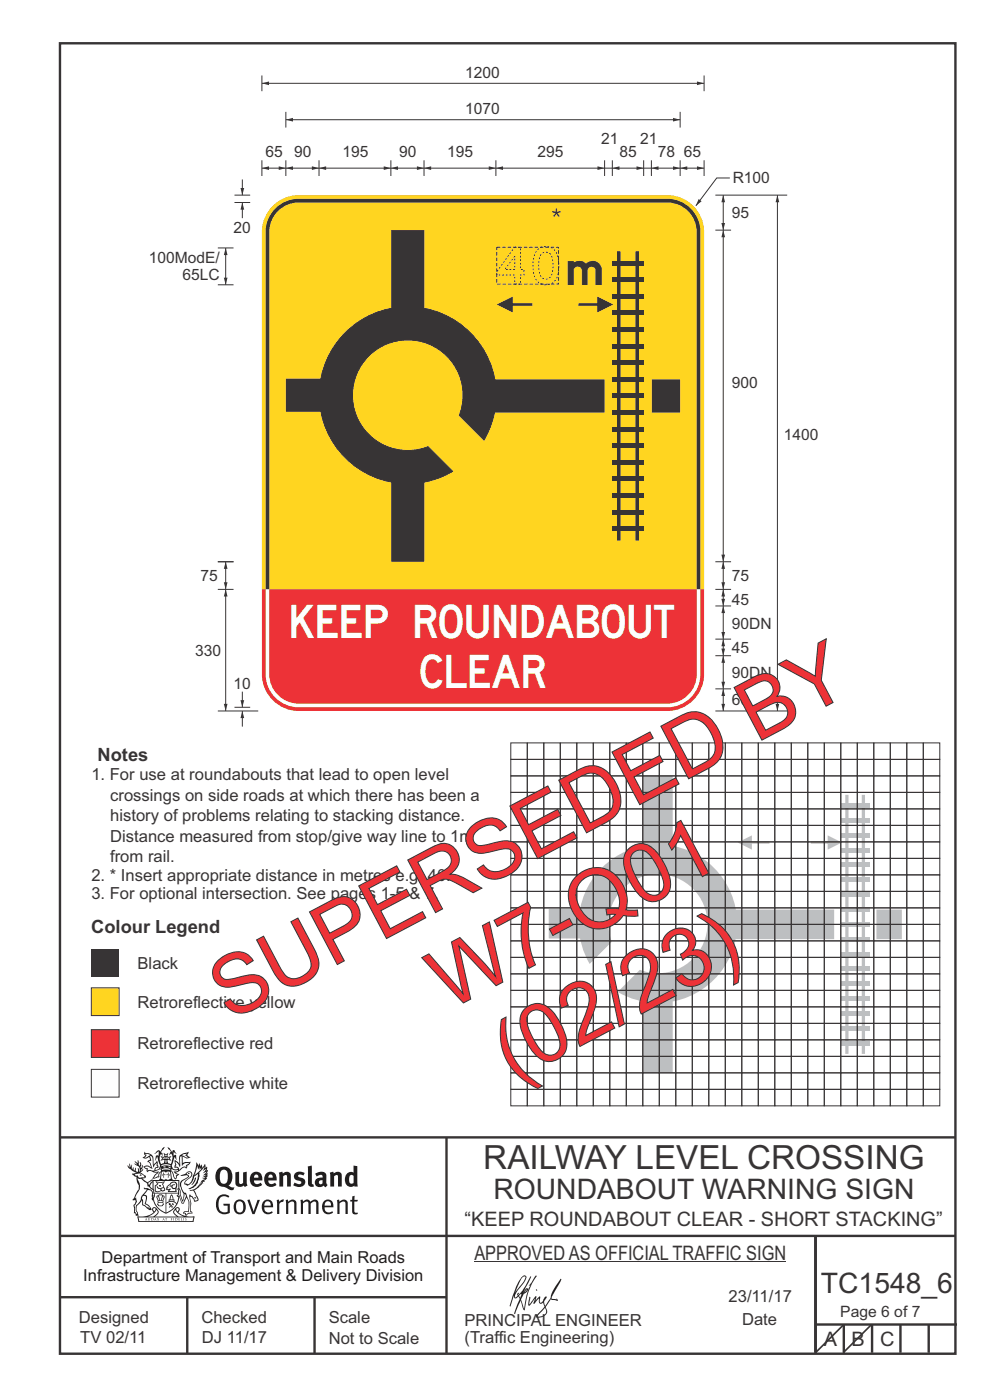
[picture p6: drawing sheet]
<svg xmlns="http://www.w3.org/2000/svg" width="210mm" height="297mm" viewBox="0 0 210 297" stroke-linecap="round" stroke-linejoin="round" font-family="sans-serif">
<defs><g id="words">
<g font-size="17.6" fill="#ed3237">
<text x="95.2" y="214.4" transform="rotate(-28 95.2 214.4)">W7-Q01</text>
<text x="48.7" y="216.7" transform="rotate(-28 48.7 216.7)">SUPERSEDED BY</text>
<text x="108.7" y="229.6" transform="rotate(-28 108.7 229.6)">(02/23)</text>
</g>
<text font-size="7.8" fill="#373435" x="105.4" y="60.3">40</text>
<text font-size="7.1" fill="#373435" x="102.5" y="248.1">RAILWAY LEVEL CROSSING</text>
<g font-size="7" fill="#fefefe">
<text x="61.8" y="135.5">KEEP ROUNDABOUT</text>
<text x="89.2" y="146">CLEAR</text>
</g>
<g font-size="6" fill="#373435">
<text x="104.7" y="254.3">ROUNDABOUT WARNING SIGN</text>
<text x="174.1" y="274.2">TC1548_6</text>
</g>
<text font-size="5.1" fill="#373435" x="120.5" y="60.4">m</text>
<text font-size="4.9" fill="#373435" x="116.8" y="47.8">*</text>
<g font-size="4.2" fill="#373435">
<text x="98.5" y="260">“KEEP ROUNDABOUT CLEAR - SHORT STACKING”</text>
<text x="100.6" y="267.2">APPROVED AS OFFICIAL TRAFFIC SIGN</text>
<text x="174.7" y="285.6">A</text>
<text x="180.6" y="285.6">B</text>
<text x="186.7" y="285.6">C</text>
</g>
<g font-size="3.9" fill="#373435">
<text x="20.7" y="161.5">Notes</text>
<text x="19.4" y="197.8">Colour Legend</text>
</g>
<g font-size="3.5" fill="#373435">
<text x="19.4" y="165.5">1. For use at roundabouts that lead to open level</text>
<text x="23.4" y="169.9">crossings on side roads at which there has been a</text>
<text x="23.4" y="174.2">history of problems relating to stacking distance.</text>
<text x="23.4" y="178.5">Distance measured from stop/give way line to 1m</text>
<text x="23.4" y="182.9">from rail.</text>
<text x="19.4" y="186.8">2. * Insert appropriate distance in metres e.g. 40.</text>
<text x="19.4" y="190.7">3. For optional intersection. See pages 1-5 &amp; 7.</text>
<text x="29.2" y="205.6">Black</text>
<text x="29.2" y="213.7">Retroreflective yellow</text>
<text x="29.2" y="222.6">Retroreflective red</text>
<text x="29.2" y="231">Retroreflective white</text>
<text x="16.7" y="280.6">Designed</text>
<text x="42.7" y="280.6">Checked</text>
<text x="69.7" y="280.6">Scale</text>
<text x="98.5" y="281.3">PRINCIPAL ENGINEER</text>
<text x="154.5" y="276.1">23/11/17</text>
<text x="157.4" y="281.2">Date</text>
<text x="17" y="284.8">TV 02/11</text>
<text x="42.8" y="284.8">DJ 11/17</text>
<text x="69.7" y="285.2">Not to Scale</text>
<text x="98.5" y="284.8">(Traffic Engineering)</text>
</g>
<g font-size="3.5" fill="#201e1e">
<text x="21.6" y="267.9">Department of Transport and Main Roads</text>
<text x="17.7" y="271.8">Infrastructure Management &amp; Delivery Division</text>
</g>
<g font-size="3.3" fill="#373435">
<text x="98.7" y="16.5">1200</text>
<text x="98.7" y="24.2">1070</text>
<text x="56.3" y="33.3">65</text>
<text x="62.4" y="33.3">90</text>
<text x="72.7" y="33.3">195</text>
<text x="84.7" y="33.3">90</text>
<text x="94.8" y="33.3">195</text>
<text x="114" y="33.3">295</text>
<text x="127.5" y="30.6">21</text>
<text x="131.4" y="33.3">85</text>
<text x="135.8" y="30.6">21</text>
<text x="139.5" y="33.3">78</text>
<text x="145" y="33.3">65</text>
<text x="155.4" y="38.8">R100</text>
<text x="155.2" y="46.3">95</text>
<text x="49.6" y="49.5">20</text>
<text x="31.5" y="55.7">100ModE/</text>
<text x="38.7" y="59.4">65LC</text>
<text x="155.2" y="82.4">900</text>
<text x="166.2" y="93.4">1400</text>
<text x="42.5" y="123.3">75</text>
<text x="155.2" y="123.3">75</text>
<text x="155.2" y="128.3">45</text>
<text x="155.2" y="133.4">90DN</text>
<text x="41.4" y="139.1">330</text>
<text x="155.2" y="138.5">45</text>
<text x="155.2" y="143.8">90DN</text>
<text x="49.6" y="146.3">10</text>
<text x="155.2" y="149.7">60</text>
<text x="178.2" y="279.4">Page 6 of 7</text>
</g>
</g></defs>
<g fill="none" stroke="#373435" stroke-width=".51">
<path d="M12.7 9.2h190v278h-190zM12.7 241.3h190M94.7 241.4v45.8M12.7 275.2h82M12.7 262.2h190.1M39.7 275.2v12M66.7 275.2v12M173 262.1v24.9M173 281h30M179 281v6M185 281v6M191 281v6"/>
<path d="M197 281v6"/>
</g>
<path d="M19.4 201.4h5.9v5.9h-5.9z" fill-rule="evenodd" fill="#373435"/>
<path d="M19.4 209.6h5.9v5.8h-5.9z" fill-rule="evenodd" fill="#ffd520" stroke="#373435" stroke-width=".21"/>
<path d="M19.4 218.4h5.9v5.9h-5.9z" fill-rule="evenodd" fill="#ed3237" stroke="#373435" stroke-width=".21"/>
<path d="M19.4 226.9h5.9v5.8h-5.9z" fill-rule="evenodd" fill="#fefefe" stroke="#373435" stroke-width=".21"/>
<path d="M179 281l-6 6" fill="none" stroke="#373435" stroke-width=".35"/>
<path d="M47.9 52.6v7.8M46.2 60.4h3.3" fill="none" stroke="#373435" stroke-width=".21"/>
<g fill="#373435">
<path d="M47.9 52.6l.4 1.5h-.8z"/>
<path d="M47.5 58.9h.8l-.4 1.5z"/>
</g>
<path d="M55.6 17.7h93.8M149.4 16v3.3M46.2 52.6h3.3" fill="none" stroke="#373435" stroke-width=".21"/>
<g fill="#373435">
<path d="M55.6 17.7l1.5-.4v.8z"/>
<path d="M147.8 17.3l1.6 .4-1.6 .4z"/>
</g>
<path d="M55.6 16v3.3M138.2 35.7h6.1M144.3 34v3.3" fill="none" stroke="#373435" stroke-width=".21"/>
<g fill="#373435">
<path d="M138.2 35.7l1.5-.4v.8z"/>
<path d="M142.8 35.3l1.5 .4-1.5 .4z"/>
</g>
<path d="M129.9 35.7h8.3M136.5 34v3.3M138.2 34v3.3" fill="none" stroke="#373435" stroke-width=".21"/>
<g fill="#373435">
<path d="M129.9 35.7l1.5-.4v.8z"/>
<path d="M135 35.3l1.5 .4-1.5 .4z"/>
</g>
<path d="M105.2 35.7h24.7M128.2 34v3.3M129.9 34v3.3" fill="none" stroke="#373435" stroke-width=".21"/>
<g fill="#373435">
<path d="M105.2 35.7l1.5-.4v.8z"/>
<path d="M126.7 35.3l1.5 .4-1.5 .4z"/>
</g>
<path d="M89.9 35.7h15.3M105.2 34v3.3" fill="none" stroke="#373435" stroke-width=".21"/>
<g fill="#373435">
<path d="M89.9 35.7l1.6-.4v.8z"/>
<path d="M103.7 35.3l1.5 .4-1.5 .4z"/>
</g>
<path d="M60.6 34v3.3M67.7 34v3.3M82.9 34v3.3M82.9 35.7h7M89.9 34v3.3" fill="none" stroke="#373435" stroke-width=".21"/>
<g fill="#373435">
<path d="M82.9 35.7l1.5-.4v.8z"/>
<path d="M88.4 35.3l1.5 .4-1.5 .4z"/>
</g>
<path d="M67.7 35.7h15.2" fill="none" stroke="#373435" stroke-width=".21"/>
<g fill="#373435">
<path d="M81.4 35.3l1.5 .4-1.5 .4z"/>
<path d="M67.7 35.7l1.5-.4v.8z"/>
</g>
<path d="M60.6 25.4h83.7" fill="none" stroke="#373435" stroke-width=".21"/>
<g fill="#373435">
<path d="M142.8 25l1.5 .4-1.5 .4z"/>
<path d="M60.6 25.4l1.5-.4v.8z"/>
</g>
<path d="M60.6 35.7h7.1" fill="none" stroke="#373435" stroke-width=".21"/>
<g fill="#373435">
<path d="M60.6 35.7l1.5-.4v.8z"/>
<path d="M66.2 35.3l1.5 .4-1.5 .4z"/>
</g>
<path d="M144.3 35.7h5.1M149.4 34v3.3" fill="none" stroke="#373435" stroke-width=".21"/>
<g fill="#373435">
<path d="M147.8 35.3l1.6 .4-1.6 .4z"/>
<path d="M144.3 35.7l1.5-.4v.8z"/>
</g>
<path d="M57.8 43.7a7.8 7.8 0 0 1 5.5-2.3h78.3a7.8 7.8 0 0 1 7.8 7.8v75.8h-93.8v-75.8a7.8 7.8 0 0 1 2.2-5.5z" fill-rule="evenodd" fill="#ffd520"/>
<path d="M58.1 44.6a7 7 0 0 1 5.2-2.4h78.3a7 7 0 0 1 7 7v75.8h-92.3v-75.8a7 7 0 0 1 1.8-4.6z" fill-rule="evenodd" fill="#373435"/>
<path d="M58.9 44.8a6.2 6.2 0 0 1 4.4-1.8h78.3a6.2 6.2 0 0 1 6.2 6.2v75.8h-90.7v-75.8a6.2 6.2 0 0 1 1.8-4.4z" fill-rule="evenodd" fill="#ffd520"/>
<path d="M55.6 125h93.8v18a7.8 7.8 0 0 1-7.8 7.8h-78.3a7.8 7.8 0 0 1-7.7-7.8z" fill-rule="evenodd" fill="#ed3237"/>
<path d="M56.3 125h92.3v18a7 7 0 0 1-7 7h-78.3a7 7 0 0 1-7-7z" fill-rule="evenodd" fill="#fefefe"/>
<path d="M57.1 125h90.7v18a6.2 6.2 0 0 1-6.2 6.3h-78.3a6.2 6.2 0 0 1-6.2-6.3z" fill-rule="evenodd" fill="#ed3237"/>
<path d="M154.8 37.8h-2.8l-4.4 5.9" fill="none" stroke="#373435" stroke-width=".21"/>
<path d="M148.2 42.2l.6 .5-1.2 1z" fill="#373435"/>
<path d="M153.4 146.1v4.7" fill="none" stroke="#373435" stroke-width=".21"/>
<g fill="#373435">
<path d="M153.4 146.1l.4 1.5h-.8z"/>
<path d="M153 149.3h.8l-.4 1.5z"/>
</g>
<path d="M151.7 135.6h3.4M153.4 128.6v7M151.7 150.8h15.3" fill="none" stroke="#373435" stroke-width=".21"/>
<g fill="#373435">
<path d="M153.4 128.6l.4 1.5h-.8z"/>
<path d="M153 134.1h.8l-.4 1.5z"/>
</g>
<path d="M151.7 128.6h3.4M153.4 125v3.6" fill="none" stroke="#373435" stroke-width=".21"/>
<g fill="#373435">
<path d="M153.4 125l.4 1.5h-.8z"/>
<path d="M153 127h.8l-.4 1.6z"/>
</g>
<path d="M153.4 119.2v5.8M151.7 125h3.4" fill="none" stroke="#373435" stroke-width=".21"/>
<g fill="#373435">
<path d="M153.4 119.2l.4 1.5h-.8z"/>
<path d="M153 123.5h.8l-.4 1.5z"/>
</g>
<path d="M153.4 48.8v70.4M151.7 119.2h3.4" fill="none" stroke="#373435" stroke-width=".21"/>
<g fill="#373435">
<path d="M153.4 48.8l.4 1.5h-.8z"/>
<path d="M153 117.7h.8l-.4 1.5z"/>
</g>
<path d="M151.7 48.8h3.4M153.4 41.4v7.4" fill="none" stroke="#373435" stroke-width=".21"/>
<g fill="#373435">
<path d="M153.4 41.4l.4 1.5h-.8z"/>
<path d="M153 47.3h.8l-.4 1.5z"/>
</g>
<path d="M151.7 41.4h15.3M164.9 41.4v109.4" fill="none" stroke="#373435" stroke-width=".21"/>
<g fill="#373435">
<path d="M164.9 41.4l.4 1.5h-.8z"/>
<path d="M164.5 149.3h.8l-.4 1.5z"/>
<path d="M138.3 80.5h6v7h-6zM100.5 80.5v7h27.7v-7z" fill-rule="evenodd"/>
<path d="M60.6 80.3h8.6v7h-8.6z" fill-rule="evenodd"/>
<path d="M83 48.8h7v19.6h-7z" fill-rule="evenodd"/>
<path d="M83 100.5h7v18.7h-7z" fill-rule="evenodd"/>
</g>
<g fill="#373435">
<path d="M126.7 62.9l3.4 1.7-3.4 1.7zM122.7 64.3h4.2v.6h-4.2z"/>
<path d="M105.4 64.6l3.4-1.7v3.4zM108.6 64.3h4.3v.6h-4.3z"/>
</g>
<path d="M73.2 70.6a18.8 18.8 0 0 1 24.8-1.6 18.8 18.8 0 0 1 4.7 24.4l-5.3-5.3a11.7 11.7 0 0 0-9.4-15.9 11.7 11.7 0 0 0-13.1 13.1 11.7 11.7 0 0 0 15.9 9.5l5.2 5.2a18.8 18.8 0 0 1-24.3-4.7 18.8 18.8 0 0 1 1.5-24.7z" fill-rule="evenodd" fill="#373435" stroke="#373435" stroke-width=".21"/>
<path d="M105.4 52.5h13.1v7.8h-13.1z" fill="none" stroke="#373435" stroke-width=".21" stroke-dasharray=".8 .4" stroke-linecap="butt"/>
<g fill="#373435">
<path d="M134.8 53.3v61.4h.8v-61.4zM130.9 53.3v61.4h.7v-61.4z" fill-rule="evenodd"/>
<path d="M129.9 97.6h6.6v1h-6.6z" fill-rule="evenodd"/>
<path d="M129.9 55.3h6.6v1h-6.6z" fill-rule="evenodd"/>
<path d="M129.9 58.9h6.6v.9h-6.6z" fill-rule="evenodd"/>
<path d="M129.9 62.4h6.6v1h-6.6z" fill-rule="evenodd"/>
<path d="M129.9 65.9h6.6v1h-6.6z" fill-rule="evenodd"/>
<path d="M129.9 69.4h6.6v1h-6.6z" fill-rule="evenodd"/>
<path d="M129.9 73h6.6v.9h-6.6z" fill-rule="evenodd"/>
<path d="M129.9 76.5h6.6v.9h-6.6z" fill-rule="evenodd"/>
<path d="M129.9 80h6.6v1h-6.6z" fill-rule="evenodd"/>
<path d="M129.9 83.5h6.6v1h-6.6z" fill-rule="evenodd"/>
<path d="M129.9 87h6.6v1h-6.6z" fill-rule="evenodd"/>
<path d="M129.9 90.6h6.6v.9h-6.6z" fill-rule="evenodd"/>
<path d="M129.9 94.1h6.6v.9h-6.6z" fill-rule="evenodd"/>
<path d="M129.9 101.1h6.6v1h-6.6z" fill-rule="evenodd"/>
<path d="M129.9 104.6h6.6v1h-6.6z" fill-rule="evenodd"/>
<path d="M129.9 108.2h6.6v.9h-6.6z" fill-rule="evenodd"/>
<path d="M129.9 111.7h6.6v.9h-6.6z" fill-rule="evenodd"/>
</g>
<path d="M153.4 139.1v7" fill="none" stroke="#373435" stroke-width=".21"/>
<g fill="#373435">
<path d="M153.4 139.1l.4 1.5h-.8z"/>
<path d="M153 144.6h.8l-.4 1.5z"/>
</g>
<path d="M151.7 139.1h3.4M153.4 135.6v3.5M151.7 146.1h3.4" fill="none" stroke="#373435" stroke-width=".21"/>
<g fill="#373435">
<path d="M153 137.6h.8l-.4 1.5z"/>
<path d="M153.4 135.6l.4 1.5h-.8z"/>
</g>
<path d="M55.6 34v3.3M55.6 35.7h5" fill="none" stroke="#373435" stroke-width=".21"/>
<g fill="#373435">
<path d="M59.1 35.3l1.5 .4-1.5 .4z"/>
<path d="M55.6 35.7l1.5-.4v.8z"/>
</g>
<path d="M60.6 23.7v3.4M144.3 23.7v3.4M47.9 125v25.8" fill="none" stroke="#373435" stroke-width=".21"/>
<g fill="#373435">
<path d="M47.9 125l.4 1.5h-.8z"/>
<path d="M47.5 149.3h.8l-.4 1.5z"/>
</g>
<path d="M46.2 150.8h8.6M51.4 150.8v3.3" fill="none" stroke="#373435" stroke-width=".21"/>
<path d="M51.4 150.8l.4 1.5h-.8z" fill="#373435"/>
<path d="M49.7 150h3.4M51.4 146.7v3.3" fill="none" stroke="#373435" stroke-width=".21"/>
<path d="M51 148.5h.8l-.4 1.5z" fill="#373435"/>
<path d="M51.4 43v3.3" fill="none" stroke="#373435" stroke-width=".21"/>
<path d="M51.4 43l.4 1.5h-.8z" fill="#373435"/>
<path d="M51.4 38.1v3.3M49.7 43h3.4" fill="none" stroke="#373435" stroke-width=".21"/>
<path d="M51 39.9h.8l-.4 1.5z" fill="#373435"/>
<path d="M49.7 41.4h3.4M46.2 119.2h3.3M47.9 119.2v5.8M46.2 125h3.3" fill="none" stroke="#373435" stroke-width=".21"/>
<g fill="#373435">
<path d="M47.5 123.5h.8l-.4 1.5z"/>
<path d="M47.9 119.2l.4 1.5h-.8z"/>
</g>
<path d="M46.2 119.2h3.3" fill="none" stroke="#373435" stroke-width=".21"/>
<g fill="#bdbfc1">
<path d="M185.9 193h5.4v6.2h-5.4zM152.1 193v6.2h24.8v-6.2z" fill-rule="evenodd"/>
<path d="M116.4 192.8h7.7v6.3h-7.7z" fill-rule="evenodd"/>
<path d="M136.4 164.6h6.3v17.5h-6.3z" fill-rule="evenodd"/>
<path d="M136.4 210.9h6.3v16.7h-6.3z" fill-rule="evenodd"/>
<path d="M127.2 184.6a16.8 16.8 0 0 1 22.8-1.8 16.8 16.8 0 0 1 3.4 22.7 16.8 16.8 0 0 1-22.4 4.9l4.7-4.7a10.5 10.5 0 0 0 14.3-8.4 10.5 10.5 0 0 0-11.7-11.8 10.5 10.5 0 0 0-8.5 14.3l-4.7 4.7a16.8 16.8 0 0 1 2.1-19.9z" fill-rule="evenodd"/>
<path d="M182.8 168.6v55h.7v-55zM179.3 168.6v55h.7v-55z" fill-rule="evenodd"/>
<path d="M178.4 208.3h6v.8h-6z" fill-rule="evenodd"/>
<path d="M178.4 170.4h6v.9h-6z" fill-rule="evenodd"/>
<path d="M178.4 173.6h6v.9h-6z" fill-rule="evenodd"/>
<path d="M178.4 176.7h6v.9h-6z" fill-rule="evenodd"/>
<path d="M178.4 179.9h6v.9h-6z" fill-rule="evenodd"/>
<path d="M178.4 183.1h6v.8h-6z" fill-rule="evenodd"/>
<path d="M178.4 186.2h6v.9h-6z" fill-rule="evenodd"/>
<path d="M178.4 189.4h6v.8h-6z" fill-rule="evenodd"/>
<path d="M178.4 192.5h6v.9h-6z" fill-rule="evenodd"/>
<path d="M178.4 195.7h6v.8h-6z" fill-rule="evenodd"/>
<path d="M178.4 198.8h6v.9h-6z" fill-rule="evenodd"/>
<path d="M178.4 202h6v.8h-6z" fill-rule="evenodd"/>
<path d="M178.4 205.1h6v.9h-6z" fill-rule="evenodd"/>
<path d="M178.4 211.4h6v.9h-6z" fill-rule="evenodd"/>
<path d="M178.4 214.6h6v.9h-6z" fill-rule="evenodd"/>
<path d="M178.4 217.7h6v.9h-6z" fill-rule="evenodd"/>
<path d="M178.4 220.9h6v.9h-6z" fill-rule="evenodd"/>
</g>
<g fill="#bdbfc1">
<path d="M175.6 177.2l3 1.5-3 1.5zM172 178.5h3.7v.5h-3.7z"/>
<path d="M156.5 178.7l3-1.5v3zM159.3 178.5h3.9v.5h-3.9z"/>
</g>
<g fill="none" stroke="#373435" stroke-width=".21">
<path d="M108.3 157.6h3.5v3.5h-3.5zM111.8 157.6h3.5v3.5h-3.5zM115.3 157.6h3.5v3.5h-3.5zM118.8 157.6h3.5v3.5h-3.5zM122.3 157.6h3.5v3.5h-3.5zM125.8 157.6h3.5v3.5h-3.5zM129.3 157.6h3.5v3.5h-3.5zM132.8 157.6h3.5v3.5h-3.5zM136.3 157.6h3.5v3.5h-3.5zM139.8 157.6h3.5v3.5h-3.5zM143.3 157.6h3.5v3.5h-3.5zM146.8 157.6h3.5v3.5h-3.5z"/>
<path d="M150.3 157.6h3.5v3.5h-3.5zM153.8 157.6h3.5v3.5h-3.5zM157.3 157.6h3.5v3.5h-3.5zM160.8 157.6h3.5v3.5h-3.5zM164.3 157.6h3.5v3.5h-3.5zM167.8 157.6h3.5v3.5h-3.5zM171.3 157.6h3.5v3.5h-3.5zM174.8 157.6h3.5v3.5h-3.5zM178.3 157.6h3.5v3.5h-3.5zM181.8 157.6h3.5v3.5h-3.5zM185.3 157.6h3.5v3.5h-3.5zM188.8 157.6h3.5v3.5h-3.5z"/>
<path d="M192.3 157.6h3.5v3.5h-3.5zM195.8 157.6h3.5v3.5h-3.5zM108.3 175.1h3.5v3.5h-3.5zM108.3 178.6h3.5v3.5h-3.5zM108.3 171.6h3.5v3.5h-3.5zM108.3 168.1h3.5v3.5h-3.5zM108.3 164.6h3.5v3.5h-3.5zM108.3 161.1h3.5v3.5h-3.5zM111.8 175.1h3.5v3.5h-3.5zM111.8 178.6h3.5v3.5h-3.5zM111.8 171.6h3.5v3.5h-3.5zM111.8 168.1h3.5v3.5h-3.5z"/>
<path d="M111.8 164.6h3.5v3.5h-3.5zM111.8 161.1h3.5v3.5h-3.5zM115.3 175.1h3.5v3.5h-3.5zM115.3 178.6h3.5v3.5h-3.5zM115.3 171.6h3.5v3.5h-3.5zM115.3 168.1h3.5v3.5h-3.5zM115.3 164.6h3.5v3.5h-3.5zM115.3 161.1h3.5v3.5h-3.5zM118.8 175.1h3.5v3.5h-3.5zM118.8 178.6h3.5v3.5h-3.5zM118.8 171.6h3.5v3.5h-3.5zM118.8 168.1h3.5v3.5h-3.5z"/>
<path d="M118.8 164.6h3.5v3.5h-3.5zM118.8 161.1h3.5v3.5h-3.5zM122.3 175.1h3.5v3.5h-3.5zM122.3 178.6h3.5v3.5h-3.5zM122.3 171.6h3.5v3.5h-3.5zM122.3 168.1h3.5v3.5h-3.5zM122.3 164.6h3.5v3.5h-3.5zM122.3 161.1h3.5v3.5h-3.5zM125.8 175.1h3.5v3.5h-3.5zM125.8 178.6h3.5v3.5h-3.5zM125.8 171.6h3.5v3.5h-3.5zM125.8 168.1h3.5v3.5h-3.5z"/>
<path d="M125.8 164.6h3.5v3.5h-3.5zM125.8 161.1h3.5v3.5h-3.5zM129.3 175.1h3.5v3.5h-3.5zM129.3 178.6h3.5v3.5h-3.5zM129.3 171.6h3.5v3.5h-3.5zM129.3 168.1h3.5v3.5h-3.5zM129.3 164.6h3.5v3.5h-3.5zM129.3 161.1h3.5v3.5h-3.5zM132.8 175.1h3.5v3.5h-3.5zM132.8 178.6h3.5v3.5h-3.5zM132.8 171.6h3.5v3.5h-3.5zM132.8 168.1h3.5v3.5h-3.5z"/>
<path d="M132.8 164.6h3.5v3.5h-3.5zM132.8 161.1h3.5v3.5h-3.5zM136.3 175.1h3.5v3.5h-3.5zM136.3 178.6h3.5v3.5h-3.5zM136.3 171.6h3.5v3.5h-3.5zM136.3 168.1h3.5v3.5h-3.5zM136.3 164.6h3.5v3.5h-3.5zM136.3 161.1h3.5v3.5h-3.5zM139.8 175.1h3.5v3.5h-3.5zM139.8 178.6h3.5v3.5h-3.5zM139.8 171.6h3.5v3.5h-3.5zM139.8 168.1h3.5v3.5h-3.5z"/>
<path d="M139.8 164.6h3.5v3.5h-3.5zM139.8 161.1h3.5v3.5h-3.5zM143.3 175.1h3.5v3.5h-3.5zM143.3 178.6h3.5v3.5h-3.5zM143.3 171.6h3.5v3.5h-3.5zM143.3 168.1h3.5v3.5h-3.5zM143.3 164.6h3.5v3.5h-3.5zM143.3 161.1h3.5v3.5h-3.5zM146.8 175.1h3.5v3.5h-3.5zM146.8 178.6h3.5v3.5h-3.5zM146.8 171.6h3.5v3.5h-3.5zM146.8 168.1h3.5v3.5h-3.5z"/>
<path d="M146.8 164.6h3.5v3.5h-3.5zM146.8 161.1h3.5v3.5h-3.5zM150.3 175.1h3.5v3.5h-3.5zM150.3 178.6h3.5v3.5h-3.5zM150.3 171.6h3.5v3.5h-3.5zM150.3 168.1h3.5v3.5h-3.5zM150.3 164.6h3.5v3.5h-3.5zM150.3 161.1h3.5v3.5h-3.5zM153.8 175.1h3.5v3.5h-3.5zM153.8 178.6h3.5v3.5h-3.5zM153.8 171.6h3.5v3.5h-3.5zM153.8 168.1h3.5v3.5h-3.5z"/>
<path d="M153.8 164.6h3.5v3.5h-3.5zM153.8 161.1h3.5v3.5h-3.5zM157.3 175.1h3.5v3.5h-3.5zM157.3 178.6h3.5v3.5h-3.5zM157.3 171.6h3.5v3.5h-3.5zM157.3 168.1h3.5v3.5h-3.5zM157.3 164.6h3.5v3.5h-3.5zM157.3 161.1h3.5v3.5h-3.5zM160.8 175.1h3.5v3.5h-3.5zM160.8 178.6h3.5v3.5h-3.5zM160.8 171.6h3.5v3.5h-3.5zM160.8 168.1h3.5v3.5h-3.5z"/>
<path d="M160.8 164.6h3.5v3.5h-3.5zM160.8 161.1h3.5v3.5h-3.5zM164.3 175.1h3.5v3.5h-3.5zM164.3 178.6h3.5v3.5h-3.5zM164.3 171.6h3.5v3.5h-3.5zM164.3 168.1h3.5v3.5h-3.5zM164.3 164.6h3.5v3.5h-3.5zM164.3 161.1h3.5v3.5h-3.5zM167.8 175.1h3.5v3.5h-3.5zM167.8 178.6h3.5v3.5h-3.5zM167.8 171.6h3.5v3.5h-3.5zM167.8 168.1h3.5v3.5h-3.5z"/>
<path d="M167.8 164.6h3.5v3.5h-3.5zM167.8 161.1h3.5v3.5h-3.5zM171.3 175.1h3.5v3.5h-3.5zM171.3 178.6h3.5v3.5h-3.5zM171.3 171.6h3.5v3.5h-3.5zM171.3 168.1h3.5v3.5h-3.5zM171.3 164.6h3.5v3.5h-3.5zM171.3 161.1h3.5v3.5h-3.5zM174.8 175.1h3.5v3.5h-3.5zM174.8 178.6h3.5v3.5h-3.5zM174.8 171.6h3.5v3.5h-3.5zM174.8 168.1h3.5v3.5h-3.5z"/>
<path d="M174.8 164.6h3.5v3.5h-3.5zM174.8 161.1h3.5v3.5h-3.5zM178.3 175.1h3.5v3.5h-3.5zM178.3 178.6h3.5v3.5h-3.5zM178.3 171.6h3.5v3.5h-3.5zM178.3 168.1h3.5v3.5h-3.5zM178.3 164.6h3.5v3.5h-3.5zM178.3 161.1h3.5v3.5h-3.5zM181.8 175.1h3.5v3.5h-3.5zM181.8 178.6h3.5v3.5h-3.5zM181.8 171.6h3.5v3.5h-3.5zM181.8 168.1h3.5v3.5h-3.5z"/>
<path d="M181.8 164.6h3.5v3.5h-3.5zM181.8 161.1h3.5v3.5h-3.5zM185.3 175.1h3.5v3.5h-3.5zM185.3 178.6h3.5v3.5h-3.5zM185.3 171.6h3.5v3.5h-3.5zM185.3 168.1h3.5v3.5h-3.5zM185.3 164.6h3.5v3.5h-3.5zM185.3 161.1h3.5v3.5h-3.5zM188.8 175.1h3.5v3.5h-3.5zM188.8 178.6h3.5v3.5h-3.5zM188.8 171.6h3.5v3.5h-3.5zM188.8 168.1h3.5v3.5h-3.5z"/>
<path d="M188.8 164.6h3.5v3.5h-3.5zM188.8 161.1h3.5v3.5h-3.5zM192.3 175.1h3.5v3.5h-3.5zM192.3 178.6h3.5v3.5h-3.5zM192.3 171.6h3.5v3.5h-3.5zM192.3 168.1h3.5v3.5h-3.5zM192.3 164.6h3.5v3.5h-3.5zM192.3 161.1h3.5v3.5h-3.5zM195.8 175.1h3.5v3.5h-3.5zM195.8 178.6h3.5v3.5h-3.5zM195.8 171.6h3.5v3.5h-3.5zM195.8 168.1h3.5v3.5h-3.5z"/>
<path d="M195.8 164.6h3.5v3.5h-3.5zM195.8 161.1h3.5v3.5h-3.5zM108.3 199.6h3.5v3.5h-3.5zM108.3 182.1h3.5v3.5h-3.5zM108.3 185.6h3.5v3.5h-3.5zM108.3 189.1h3.5v3.5h-3.5zM108.3 192.6h3.5v3.5h-3.5zM108.3 196.1h3.5v3.5h-3.5zM111.8 199.6h3.5v3.5h-3.5zM111.8 182.1h3.5v3.5h-3.5zM111.8 185.6h3.5v3.5h-3.5zM111.8 189.1h3.5v3.5h-3.5z"/>
<path d="M111.8 192.6h3.5v3.5h-3.5zM111.8 196.1h3.5v3.5h-3.5zM115.3 199.6h3.5v3.5h-3.5zM115.3 182.1h3.5v3.5h-3.5zM115.3 185.6h3.5v3.5h-3.5zM115.3 189.1h3.5v3.5h-3.5zM115.3 192.6h3.5v3.5h-3.5zM115.3 196.1h3.5v3.5h-3.5zM118.8 199.6h3.5v3.5h-3.5zM118.8 182.1h3.5v3.5h-3.5zM118.8 185.6h3.5v3.5h-3.5zM118.8 189.1h3.5v3.5h-3.5z"/>
<path d="M118.8 192.6h3.5v3.5h-3.5zM118.8 196.1h3.5v3.5h-3.5zM122.3 199.6h3.5v3.5h-3.5zM122.3 182.1h3.5v3.5h-3.5zM122.3 185.6h3.5v3.5h-3.5zM122.3 189.1h3.5v3.5h-3.5zM122.3 192.6h3.5v3.5h-3.5zM122.3 196.1h3.5v3.5h-3.5zM125.8 199.6h3.5v3.5h-3.5zM125.8 182.1h3.5v3.5h-3.5zM125.8 185.6h3.5v3.5h-3.5zM125.8 189.1h3.5v3.5h-3.5z"/>
<path d="M125.8 192.6h3.5v3.5h-3.5zM125.8 196.1h3.5v3.5h-3.5zM129.3 199.6h3.5v3.5h-3.5zM129.3 182.1h3.5v3.5h-3.5zM129.3 185.6h3.5v3.5h-3.5zM129.3 189.1h3.5v3.5h-3.5zM129.3 192.6h3.5v3.5h-3.5zM129.3 196.1h3.5v3.5h-3.5zM132.8 199.6h3.5v3.5h-3.5zM132.8 182.1h3.5v3.5h-3.5zM132.8 185.6h3.5v3.5h-3.5zM132.8 189.1h3.5v3.5h-3.5z"/>
<path d="M132.8 192.6h3.5v3.5h-3.5zM132.8 196.1h3.5v3.5h-3.5zM136.3 199.6h3.5v3.5h-3.5zM136.3 182.1h3.5v3.5h-3.5zM136.3 185.6h3.5v3.5h-3.5zM136.3 189.1h3.5v3.5h-3.5zM136.3 192.6h3.5v3.5h-3.5zM136.3 196.1h3.5v3.5h-3.5zM139.8 199.6h3.5v3.5h-3.5zM139.8 182.1h3.5v3.5h-3.5zM139.8 185.6h3.5v3.5h-3.5zM139.8 189.1h3.5v3.5h-3.5z"/>
<path d="M139.8 192.6h3.5v3.5h-3.5zM139.8 196.1h3.5v3.5h-3.5zM143.3 199.6h3.5v3.5h-3.5zM143.3 182.1h3.5v3.5h-3.5zM143.3 185.6h3.5v3.5h-3.5zM143.3 189.1h3.5v3.5h-3.5zM143.3 192.6h3.5v3.5h-3.5zM143.3 196.1h3.5v3.5h-3.5zM146.8 199.6h3.5v3.5h-3.5zM146.8 182.1h3.5v3.5h-3.5zM146.8 185.6h3.5v3.5h-3.5zM146.8 189.1h3.5v3.5h-3.5z"/>
<path d="M146.8 192.6h3.5v3.5h-3.5zM146.8 196.1h3.5v3.5h-3.5zM150.3 199.6h3.5v3.5h-3.5zM150.3 182.1h3.5v3.5h-3.5zM150.3 185.6h3.5v3.5h-3.5zM150.3 189.1h3.5v3.5h-3.5zM150.3 192.6h3.5v3.5h-3.5zM150.3 196.1h3.5v3.5h-3.5zM153.8 199.6h3.5v3.5h-3.5zM153.8 182.1h3.5v3.5h-3.5zM153.8 185.6h3.5v3.5h-3.5zM153.8 189.1h3.5v3.5h-3.5z"/>
<path d="M153.8 192.6h3.5v3.5h-3.5zM153.8 196.1h3.5v3.5h-3.5zM157.3 199.6h3.5v3.5h-3.5zM157.3 182.1h3.5v3.5h-3.5zM157.3 185.6h3.5v3.5h-3.5zM157.3 189.1h3.5v3.5h-3.5zM157.3 192.6h3.5v3.5h-3.5zM157.3 196.1h3.5v3.5h-3.5zM160.8 199.6h3.5v3.5h-3.5zM160.8 182.1h3.5v3.5h-3.5zM160.8 185.6h3.5v3.5h-3.5zM160.8 189.1h3.5v3.5h-3.5z"/>
<path d="M160.8 192.6h3.5v3.5h-3.5zM160.8 196.1h3.5v3.5h-3.5zM164.3 199.6h3.5v3.5h-3.5zM164.3 182.1h3.5v3.5h-3.5zM164.3 185.6h3.5v3.5h-3.5zM164.3 189.1h3.5v3.5h-3.5zM164.3 192.6h3.5v3.5h-3.5zM164.3 196.1h3.5v3.5h-3.5zM167.8 199.6h3.5v3.5h-3.5zM167.8 182.1h3.5v3.5h-3.5zM167.8 185.6h3.5v3.5h-3.5zM167.8 189.1h3.5v3.5h-3.5z"/>
<path d="M167.8 192.6h3.5v3.5h-3.5zM167.8 196.1h3.5v3.5h-3.5zM171.3 199.6h3.5v3.5h-3.5zM171.3 182.1h3.5v3.5h-3.5zM171.3 185.6h3.5v3.5h-3.5zM171.3 189.1h3.5v3.5h-3.5zM171.3 192.6h3.5v3.5h-3.5zM171.3 196.1h3.5v3.5h-3.5zM174.8 199.6h3.5v3.5h-3.5zM174.8 182.1h3.5v3.5h-3.5zM174.8 185.6h3.5v3.5h-3.5zM174.8 189.1h3.5v3.5h-3.5z"/>
<path d="M174.8 192.6h3.5v3.5h-3.5zM174.8 196.1h3.5v3.5h-3.5zM178.3 199.6h3.5v3.5h-3.5zM178.3 182.1h3.5v3.5h-3.5zM178.3 185.6h3.5v3.5h-3.5zM178.3 189.1h3.5v3.5h-3.5zM178.3 192.6h3.5v3.5h-3.5zM178.3 196.1h3.5v3.5h-3.5zM181.8 199.6h3.5v3.5h-3.5zM181.8 182.1h3.5v3.5h-3.5zM181.8 185.6h3.5v3.5h-3.5zM181.8 189.1h3.5v3.5h-3.5z"/>
<path d="M181.8 192.6h3.5v3.5h-3.5zM181.8 196.1h3.5v3.5h-3.5zM185.3 199.6h3.5v3.5h-3.5zM185.3 182.1h3.5v3.5h-3.5zM185.3 185.6h3.5v3.5h-3.5zM185.3 189.1h3.5v3.5h-3.5zM185.3 192.6h3.5v3.5h-3.5zM185.3 196.1h3.5v3.5h-3.5zM188.8 199.6h3.5v3.5h-3.5zM188.8 182.1h3.5v3.5h-3.5zM188.8 185.6h3.5v3.5h-3.5zM188.8 189.1h3.5v3.5h-3.5z"/>
<path d="M188.8 192.6h3.5v3.5h-3.5zM188.8 196.1h3.5v3.5h-3.5zM192.3 199.6h3.5v3.5h-3.5zM192.3 182.1h3.5v3.5h-3.5zM192.3 185.6h3.5v3.5h-3.5zM192.3 189.1h3.5v3.5h-3.5zM192.3 192.6h3.5v3.5h-3.5zM192.3 196.1h3.5v3.5h-3.5zM195.8 199.6h3.5v3.5h-3.5zM195.8 182.1h3.5v3.5h-3.5zM195.8 185.6h3.5v3.5h-3.5zM195.8 189.1h3.5v3.5h-3.5z"/>
<path d="M195.8 192.6h3.5v3.5h-3.5zM195.8 196.1h3.5v3.5h-3.5zM108.3 217.1h3.5v3.5h-3.5zM108.3 213.6h3.5v3.5h-3.5zM108.3 210.1h3.5v3.5h-3.5zM108.3 206.6h3.5v3.5h-3.5zM108.3 203.1h3.5v3.5h-3.5zM111.8 217.1h3.5v3.5h-3.5zM111.8 213.6h3.5v3.5h-3.5zM111.8 210.1h3.5v3.5h-3.5zM111.8 206.6h3.5v3.5h-3.5zM111.8 203.1h3.5v3.5h-3.5z"/>
<path d="M115.3 217.1h3.5v3.5h-3.5zM115.3 213.6h3.5v3.5h-3.5zM115.3 210.1h3.5v3.5h-3.5zM115.3 206.6h3.5v3.5h-3.5zM115.3 203.1h3.5v3.5h-3.5zM118.8 217.1h3.5v3.5h-3.5zM118.8 213.6h3.5v3.5h-3.5zM118.8 210.1h3.5v3.5h-3.5zM118.8 206.6h3.5v3.5h-3.5zM118.8 203.1h3.5v3.5h-3.5zM122.3 217.1h3.5v3.5h-3.5zM122.3 213.6h3.5v3.5h-3.5z"/>
<path d="M122.3 210.1h3.5v3.5h-3.5zM122.3 206.6h3.5v3.5h-3.5zM122.3 203.1h3.5v3.5h-3.5zM125.8 217.1h3.5v3.5h-3.5zM125.8 213.6h3.5v3.5h-3.5zM125.8 210.1h3.5v3.5h-3.5zM125.8 206.6h3.5v3.5h-3.5zM125.8 203.1h3.5v3.5h-3.5zM129.3 217.1h3.5v3.5h-3.5zM129.3 213.6h3.5v3.5h-3.5zM129.3 210.1h3.5v3.5h-3.5zM129.3 206.6h3.5v3.5h-3.5z"/>
<path d="M129.3 203.1h3.5v3.5h-3.5zM132.8 217.1h3.5v3.5h-3.5zM132.8 213.6h3.5v3.5h-3.5zM132.8 210.1h3.5v3.5h-3.5zM132.8 206.6h3.5v3.5h-3.5zM132.8 203.1h3.5v3.5h-3.5zM136.3 217.1h3.5v3.5h-3.5zM136.3 213.6h3.5v3.5h-3.5zM136.3 210.1h3.5v3.5h-3.5zM136.3 206.6h3.5v3.5h-3.5zM136.3 203.1h3.5v3.5h-3.5zM139.8 217.1h3.5v3.5h-3.5z"/>
<path d="M139.8 213.6h3.5v3.5h-3.5zM139.8 210.1h3.5v3.5h-3.5zM139.8 206.6h3.5v3.5h-3.5zM139.8 203.1h3.5v3.5h-3.5zM143.3 217.1h3.5v3.5h-3.5zM143.3 213.6h3.5v3.5h-3.5zM143.3 210.1h3.5v3.5h-3.5zM143.3 206.6h3.5v3.5h-3.5zM143.3 203.1h3.5v3.5h-3.5zM146.8 217.1h3.5v3.5h-3.5zM146.8 213.6h3.5v3.5h-3.5zM146.8 210.1h3.5v3.5h-3.5z"/>
<path d="M146.8 206.6h3.5v3.5h-3.5zM146.8 203.1h3.5v3.5h-3.5zM150.3 217.1h3.5v3.5h-3.5zM150.3 213.6h3.5v3.5h-3.5zM150.3 210.1h3.5v3.5h-3.5zM150.3 206.6h3.5v3.5h-3.5zM150.3 203.1h3.5v3.5h-3.5zM153.8 217.1h3.5v3.5h-3.5zM153.8 213.6h3.5v3.5h-3.5zM153.8 210.1h3.5v3.5h-3.5zM153.8 206.6h3.5v3.5h-3.5zM153.8 203.1h3.5v3.5h-3.5z"/>
<path d="M157.3 217.1h3.5v3.5h-3.5zM157.3 213.6h3.5v3.5h-3.5zM157.3 210.1h3.5v3.5h-3.5zM157.3 206.6h3.5v3.5h-3.5zM157.3 203.1h3.5v3.5h-3.5zM160.8 217.1h3.5v3.5h-3.5zM160.8 213.6h3.5v3.5h-3.5zM160.8 210.1h3.5v3.5h-3.5zM160.8 206.6h3.5v3.5h-3.5zM160.8 203.1h3.5v3.5h-3.5zM164.3 217.1h3.5v3.5h-3.5zM164.3 213.6h3.5v3.5h-3.5z"/>
<path d="M164.3 210.1h3.5v3.5h-3.5zM164.3 206.6h3.5v3.5h-3.5zM164.3 203.1h3.5v3.5h-3.5zM167.8 217.1h3.5v3.5h-3.5zM167.8 213.6h3.5v3.5h-3.5zM167.8 210.1h3.5v3.5h-3.5zM167.8 206.6h3.5v3.5h-3.5zM167.8 203.1h3.5v3.5h-3.5zM171.3 217.1h3.5v3.5h-3.5zM171.3 213.6h3.5v3.5h-3.5zM171.3 210.1h3.5v3.5h-3.5zM171.3 206.6h3.5v3.5h-3.5z"/>
<path d="M171.3 203.1h3.5v3.5h-3.5zM174.8 217.1h3.5v3.5h-3.5zM174.8 213.6h3.5v3.5h-3.5zM174.8 210.1h3.5v3.5h-3.5zM174.8 206.6h3.5v3.5h-3.5zM174.8 203.1h3.5v3.5h-3.5zM178.3 217.1h3.5v3.5h-3.5zM178.3 213.6h3.5v3.5h-3.5zM178.3 210.1h3.5v3.5h-3.5zM178.3 206.6h3.5v3.5h-3.5zM178.3 203.1h3.5v3.5h-3.5zM181.8 217.1h3.5v3.5h-3.5z"/>
<path d="M181.8 213.6h3.5v3.5h-3.5zM181.8 210.1h3.5v3.5h-3.5zM181.8 206.6h3.5v3.5h-3.5zM181.8 203.1h3.5v3.5h-3.5zM185.3 217.1h3.5v3.5h-3.5zM185.3 213.6h3.5v3.5h-3.5zM185.3 210.1h3.5v3.5h-3.5zM185.3 206.6h3.5v3.5h-3.5zM185.3 203.1h3.5v3.5h-3.5zM188.8 217.1h3.5v3.5h-3.5zM188.8 213.6h3.5v3.5h-3.5zM188.8 210.1h3.5v3.5h-3.5z"/>
<path d="M188.8 206.6h3.5v3.5h-3.5zM188.8 203.1h3.5v3.5h-3.5zM192.3 217.1h3.5v3.5h-3.5zM192.3 213.6h3.5v3.5h-3.5zM192.3 210.1h3.5v3.5h-3.5zM192.3 206.6h3.5v3.5h-3.5zM192.3 203.1h3.5v3.5h-3.5zM195.8 217.1h3.5v3.5h-3.5zM195.8 213.6h3.5v3.5h-3.5zM195.8 210.1h3.5v3.5h-3.5zM195.8 206.6h3.5v3.5h-3.5zM195.8 203.1h3.5v3.5h-3.5z"/>
<path d="M108.3 231.1h3.5v3.5h-3.5zM108.3 227.6h3.5v3.5h-3.5zM108.3 224.1h3.5v3.5h-3.5zM108.3 220.6h3.5v3.5h-3.5zM111.8 231.1h3.5v3.5h-3.5zM111.8 227.6h3.5v3.5h-3.5zM111.8 224.1h3.5v3.5h-3.5zM111.8 220.6h3.5v3.5h-3.5zM115.3 231.1h3.5v3.5h-3.5zM115.3 227.6h3.5v3.5h-3.5zM115.3 224.1h3.5v3.5h-3.5zM115.3 220.6h3.5v3.5h-3.5z"/>
<path d="M118.8 231.1h3.5v3.5h-3.5zM118.8 227.6h3.5v3.5h-3.5zM118.8 224.1h3.5v3.5h-3.5zM118.8 220.6h3.5v3.5h-3.5zM122.3 231.1h3.5v3.5h-3.5zM122.3 227.6h3.5v3.5h-3.5zM122.3 224.1h3.5v3.5h-3.5zM122.3 220.6h3.5v3.5h-3.5zM125.8 231.1h3.5v3.5h-3.5zM125.8 227.6h3.5v3.5h-3.5zM125.8 224.1h3.5v3.5h-3.5zM125.8 220.6h3.5v3.5h-3.5z"/>
<path d="M129.3 231.1h3.5v3.5h-3.5zM129.3 227.6h3.5v3.5h-3.5zM129.3 224.1h3.5v3.5h-3.5zM129.3 220.6h3.5v3.5h-3.5zM132.8 231.1h3.5v3.5h-3.5zM132.8 227.6h3.5v3.5h-3.5zM132.8 224.1h3.5v3.5h-3.5zM132.8 220.6h3.5v3.5h-3.5zM136.3 231.1h3.5v3.5h-3.5zM136.3 227.6h3.5v3.5h-3.5zM136.3 224.1h3.5v3.5h-3.5zM136.3 220.6h3.5v3.5h-3.5z"/>
<path d="M139.8 231.1h3.5v3.5h-3.5zM139.8 227.6h3.5v3.5h-3.5zM139.8 224.1h3.5v3.5h-3.5zM139.8 220.6h3.5v3.5h-3.5zM143.3 231.1h3.5v3.5h-3.5zM143.3 227.6h3.5v3.5h-3.5zM143.3 224.1h3.5v3.5h-3.5zM143.3 220.6h3.5v3.5h-3.5zM146.8 231.1h3.5v3.5h-3.5zM146.8 227.6h3.5v3.5h-3.5zM146.8 224.1h3.5v3.5h-3.5zM146.8 220.6h3.5v3.5h-3.5z"/>
<path d="M150.3 231.1h3.5v3.5h-3.5zM150.3 227.6h3.5v3.5h-3.5zM150.3 224.1h3.5v3.5h-3.5zM150.3 220.6h3.5v3.5h-3.5zM153.8 231.1h3.5v3.5h-3.5zM153.8 227.6h3.5v3.5h-3.5zM153.8 224.1h3.5v3.5h-3.5zM153.8 220.6h3.5v3.5h-3.5zM157.3 231.1h3.5v3.5h-3.5zM157.3 227.6h3.5v3.5h-3.5zM157.3 224.1h3.5v3.5h-3.5zM157.3 220.6h3.5v3.5h-3.5z"/>
<path d="M160.8 231.1h3.5v3.5h-3.5zM160.8 227.6h3.5v3.5h-3.5zM160.8 224.1h3.5v3.5h-3.5zM160.8 220.6h3.5v3.5h-3.5zM164.3 231.1h3.5v3.5h-3.5zM164.3 227.6h3.5v3.5h-3.5zM164.3 224.1h3.5v3.5h-3.5zM164.3 220.6h3.5v3.5h-3.5zM167.8 231.1h3.5v3.5h-3.5zM167.8 227.6h3.5v3.5h-3.5zM167.8 224.1h3.5v3.5h-3.5zM167.8 220.6h3.5v3.5h-3.5z"/>
<path d="M171.3 231.1h3.5v3.5h-3.5zM171.3 227.6h3.5v3.5h-3.5zM171.3 224.1h3.5v3.5h-3.5zM171.3 220.6h3.5v3.5h-3.5zM174.8 231.1h3.5v3.5h-3.5zM174.8 227.6h3.5v3.5h-3.5zM174.8 224.1h3.5v3.5h-3.5zM174.8 220.6h3.5v3.5h-3.5zM178.3 231.1h3.5v3.5h-3.5zM178.3 227.6h3.5v3.5h-3.5zM178.3 224.1h3.5v3.5h-3.5zM178.3 220.6h3.5v3.5h-3.5z"/>
<path d="M181.8 231.1h3.5v3.5h-3.5zM181.8 227.6h3.5v3.5h-3.5zM181.8 224.1h3.5v3.5h-3.5zM181.8 220.6h3.5v3.5h-3.5zM185.3 231.1h3.5v3.5h-3.5zM185.3 227.6h3.5v3.5h-3.5zM185.3 224.1h3.5v3.5h-3.5zM185.3 220.6h3.5v3.5h-3.5zM188.8 231.1h3.5v3.5h-3.5zM188.8 227.6h3.5v3.5h-3.5zM188.8 224.1h3.5v3.5h-3.5zM188.8 220.6h3.5v3.5h-3.5z"/>
<path d="M192.3 231.1h3.5v3.5h-3.5zM192.3 227.6h3.5v3.5h-3.5zM192.3 224.1h3.5v3.5h-3.5zM192.3 220.6h3.5v3.5h-3.5zM195.8 231.1h3.5v3.5h-3.5zM195.8 227.6h3.5v3.5h-3.5zM195.8 224.1h3.5v3.5h-3.5zM195.8 220.6h3.5v3.5h-3.5z"/>
</g>
<g fill="#201e1e">
<path d="M47 248.3a2.55 2.55 0 0 0 0 2.7l.3 .1a.81 .81 0 0 0 1-.9v-.6a1.04 1.04 0 0 0-1.1-1.4zM46.3 247.9a1.82 1.82 0 0 1 2.1-.2 1.82 1.82 0 0 1 .9 1.9 2.29 2.29 0 0 1-.8 1.9l.7 .4h.5l-.2 .5a2.87 2.87 0 0 1-2-.6 2.12 2.12 0 0 1-1.7-3.1z" fill-rule="evenodd"/>
<path d="M49.9 248.7l.8-.1v1.9a.46 .46 0 0 0 .3 .7 .46 .46 0 0 0 .6-.3v-2.2l.7-.1v2.3l.2 .6-.5 .3-.3-.3a1.02 1.02 0 0 1-1.2 .3 1.02 1.02 0 0 1-.6-1.1z" fill-rule="evenodd"/>
<path d="M54 249.3l-.1 .5h.9a.49 .49 0 0 0-.2-.5 .49 .49 0 0 0-.6 0zM53.4 249a1.34 1.34 0 0 1 1.6-.3 1.34 1.34 0 0 1 .6 1.5v.2h-1.7a.77 .77 0 0 0 .5 .8 .77 .77 0 0 0 .9-.3l.3 .5a1.59 1.59 0 0 1-2 .1 1.59 1.59 0 0 1-.5-2z" fill-rule="evenodd"/>
<path d="M57 249.3l-.1 .5h1a.49 .49 0 0 0-.2-.5 .49 .49 0 0 0-.7 0zM56.4 249a1.34 1.34 0 0 1 1.6-.3 1.34 1.34 0 0 1 .7 1.5v.2h-1.8a.77 .77 0 0 0 .5 .8 .77 .77 0 0 0 .9-.3l.4 .5a1.59 1.59 0 0 1-2.1 .1 1.59 1.59 0 0 1-.5-2z" fill-rule="evenodd"/>
<path d="M59.2 248.8l.7-.2 .1 .3a.95 .95 0 0 1 1-.3 .95 .95 0 0 1 .7 .9v2.2h-.8v-2.3a.46 .46 0 0 0-.8 .1v2.2h-.8z" fill-rule="evenodd"/>
<path d="M62.6 248.9a1.75 1.75 0 0 1 2-.1l-.2 .6-.6-.2a.43 .43 0 0 0-.6 .3l.4 .3a1.04 1.04 0 0 1 1.2 1.1 1.04 1.04 0 0 1-1.4 .9l-1.2-.3 .3-.6 1 .3 .4-.3a.88 .88 0 0 0-1-.5l-.4-.3-.1-.3z" fill-rule="evenodd"/>
<path d="M65.3 247.5l.8-.2 .1 3.8 .3 .1 .1 .5a.88 .88 0 0 1-1-.1 .88 .88 0 0 1-.3-.9z" fill-rule="evenodd"/>
<path d="M67.8 250.5a.43 .43 0 0 0-.1 .6 .43 .43 0 0 0 .7-.1v-.6zM66.8 249a1.7 1.7 0 0 1 2.4 .1v1.9l.3 .4-.4 .5-.5-.4a1.03 1.03 0 0 1-1.7-.1 1.03 1.03 0 0 1 .8-1.5l.7-.1v-.4a.8 .8 0 0 0-1.2 .2z" fill-rule="evenodd"/>
<path d="M70 248.8l.7-.2 .1 .3a.95 .95 0 0 1 1-.3 .95 .95 0 0 1 .7 .9v2.2h-.8v-2.3a.46 .46 0 0 0-.8 .1v2.2h-.8z" fill-rule="evenodd"/>
<path d="M74.3 249.3a1.48 1.48 0 0 0 0 1.8h.5l.2-.2v-1.4l-.3-.2zM75 247.3l.8 .1 .1 4.3h-.7l-.1-.2a1.26 1.26 0 0 1-1.4 .1 1.26 1.26 0 0 1-.5-1.4 1.29 1.29 0 0 1 .4-1.3 1.29 1.29 0 0 1 1.4-.1z" fill-rule="evenodd"/>
<path d="M46.4 253.8a1.72 1.72 0 0 1 2.3 0l-.3 .3a1.24 1.24 0 0 0-1.4-.2 1.24 1.24 0 0 0-.6 1.3 1.49 1.49 0 0 0 1.2 2l.7-.2v-1.2h-.8l-.1-.4h1.3v1.9a1.93 1.93 0 0 1-2.2-.1 1.93 1.93 0 0 1-.7-2.2l.2-.7z" fill-rule="evenodd"/>
<path d="M50.4 255a1.65 1.65 0 0 0 .2 2.2 .99 .99 0 0 0 1-1.5 .78 .78 0 0 0-.4-.7 .78 .78 0 0 0-.8 0zM50 254.7a1.33 1.33 0 0 1 1.6 0 1.33 1.33 0 0 1 .5 1.4 1.31 1.31 0 0 1-1.3 1.5 1.31 1.31 0 0 1-1.2-1.6v-.5z" fill-rule="evenodd"/>
<path d="M52.5 254.6l.4-.1 .9 2.5 .8-2.5h.5l-1.1 3.1h-.5z" fill-rule="evenodd"/>
<path d="M56.3 255.1l-.2 .7h1.3a.7 .7 0 0 0-.3-.9 .7 .7 0 0 0-.8 .2zM55.9 254.9a1.22 1.22 0 0 1 1.5-.3 1.22 1.22 0 0 1 .5 1.5h-1.8a.93 .93 0 0 0 .5 1.1 .93 .93 0 0 0 1.1-.3l.2 .3a1.43 1.43 0 0 1-1.8 .2 1.43 1.43 0 0 1-.6-1.7z" fill-rule="evenodd"/>
<path d="M58.7 254.6l.4-.1 .1 .5 .4-.4 .6-.1-.2 .5a.66 .66 0 0 0-.8 .7v1.8h-.4z" fill-rule="evenodd"/>
<path d="M60.6 254.6l.4-.1 .1 .4a.94 .94 0 0 1 1-.4 .94 .94 0 0 1 .8 .8v2.2h-.5l-.1-2.5a.81 .81 0 0 0-1.2 .3v2.2h-.4z" fill-rule="evenodd"/>
<path d="M63.7 254.6l.5-.1 .1 .4 .4-.3a.78 .78 0 0 1 1.1 .4 .9 .9 0 0 1 1-.5 .9 .9 0 0 1 .8 .8v2.2h-.5l-.1-2.4a.67 .67 0 0 0-1.1 .3v2.1h-.5v-2.3l-.4-.3-.7 .4v2.2h-.5z" fill-rule="evenodd"/>
<path d="M69 255.1l-.1 .7h1.3a.7 .7 0 0 0-.3-.9 .7 .7 0 0 0-.9 .2zM68.7 254.9a1.22 1.22 0 0 1 1.5-.3 1.22 1.22 0 0 1 .5 1.5h-1.8a.93 .93 0 0 0 .4 1.1 .93 .93 0 0 0 1.2-.3l.1 .3a1.44 1.44 0 0 1-1.7 .2 1.44 1.44 0 0 1-.6-1.7z" fill-rule="evenodd"/>
<path d="M71.4 254.6l.5-.1 .1 .4a.94 .94 0 0 1 1-.4 .94 .94 0 0 1 .8 .8v2.2h-.5l-.1-2.5a.81 .81 0 0 0-1.2 .3v2.2h-.4z" fill-rule="evenodd"/>
<path d="M74.7 253.8l.5-.1v.8h.7l-.1 .4h-.6v2.2l.1 .1h.5l.1 .3a.75 .75 0 0 1-1.2-.5v-2.1h-.4v-.4h.4z" fill-rule="evenodd"/>
<path d="M30.8 244.8l1.1 .2-.9 .6h-.4l.6-.6zM31.8 245.3h.2a2.44 2.44 0 0 1 .4 1.9l.1 .5 .7-1-.1 .5 .3 .4a.57 .57 0 0 0-.6 .7l-1-.1-.5 .2 .2-.5-.8-.3 .7-.1 .9 .5 .1-.1-.6-1.3-.2-.2 .5-.1zM30.7 244.3l-.1 .5 .2 .3-.6 .4a1.04 1.04 0 0 0 1.4-.1l.2 .7-.3 .1-.2 .4a.94 .94 0 0 1 .8 1l-.2-.1a1.16 1.16 0 0 0-1.5 0l.3 .4 .4 .1 .1 .6 .2 .1 .1-.2a.94 .94 0 0 1 1.1 .2h.8l-1.2 1.3a1.13 1.13 0 0 0 1.2-.3h.4l-.1-.4 .5-.8a.83 .83 0 0 0-.6 1.1l-.3-.1-.7 .4 1.1-1.4-.5 .1-.5-.1 1.3-.5-.1-.1-.9 .3v-.3l.2-.1h.3l.1-.3-.2-.4v-.5l-.1-.4-.7 1v-.8a1.42 1.42 0 0 0-1.6-1.8z" fill-rule="evenodd"/>
<path d="M38.5 245.1l.5-.3 .7-.1-.6 .4 .8 .4-.3 .1zM38.3 245.3h.2l.1 2a1.69 1.69 0 0 1 1.6-.6l-.8 .5 .1 .4a1.1 1.1 0 0 0-1.5 .6l-.1-.4-.2-.2-.5-.1 .3-.4-.3-.7a1.42 1.42 0 0 1 .8 1.2l.2-.2zM37.1 246l.1 1.1-.2 .2 .1 .5h.5l.1 .1a.96 .96 0 0 1-1.1-.1l-.1 .2a1.06 1.06 0 0 0 1.3 .2v.1a.72 .72 0 0 1-1 .2l.3 .4 .6 .3-.4 .1-.1 .7-.2-.4-.4-1-.4-.4 .4 .8a1.54 1.54 0 0 0 .7 1.2l.2-.2a.58 .58 0 0 1 .4-.8l.2-.2h-.3l-.5-.3 .9-.4a.93 .93 0 0 1 1.2-.6v.2l.2-.1 .1-.5a.99 .99 0 0 0 .7-.9l-1.3 .2-.3 .2-.1-1.5 .9 .5 .9-.3-.4-.1-.5-.4 .4-.7-.6 .3a1.46 1.46 0 0 0-1.4 2v.4l-.2-.4z" fill-rule="evenodd"/>
<path d="M35.6 248.8l.2 .1-.1 .3 .4 .1h-.4v.5l-.1-.5-.3-.1h.3z" fill-rule="evenodd"/>
<path d="M34.6 248.8l.2 .1v.3h.3l-.3 .1-.1 .5v-.5h-.4l.4-.1z" fill-rule="evenodd"/>
<path d="M34.3 248.6a.57 .57 0 0 1 .9 .2 .57 .57 0 0 1 .9-.2l.2 1.4-.2 .1a.57 .57 0 0 1-.9-.1 .69 .69 0 0 1-1.1 0zM34.2 247.9l-.3 2.2-.2 .3h3l-.2-.3-.3-2.2h-.2v.3l-.8-.1-.8 .1v-.3z" fill-rule="evenodd"/>
<path d="M34.2 252.3a.3 .3 0 0 0 .6 0 .3 .3 0 0 0-.6 0zM33.3 250.8l.3 .3-.3 .4a.79 .79 0 0 0 0 1.2l.8-.2-.1-.3a.55 .55 0 0 1-.7-.5l.1-.1 .2 .3 .3 .2 .8-.2-.4-.7 .4-.4-.7 .1zM33 250.6l1.1 .2 .9-.2-.4 .6 .4 1.1a.56 .56 0 0 1-.8 .4h-.2a.73 .73 0 0 1-.9 .2 .73 .73 0 0 1-.3-1v-.4l.6-.4z" fill-rule="evenodd"/>
<path d="M35.6 251.7l.7-.5a.58 .58 0 0 1 1-.1 .58 .58 0 0 1-.4 .9l-.3-.3a.43 .43 0 0 1 .6-.3v-.1a.57 .57 0 0 0-.8 .2l-.2-.1-.3 .2 .4 .1a.55 .55 0 0 0 .9 .5v.5h-1.3l.3-.4-.1-.2-.6 .2 .2-.3-.2-.1zM35.4 251.6l-.1 .3a.39 .39 0 0 0 .2 .6l.3-.1-.2 .5h1.9l-.1-.8a.86 .86 0 0 0-.1-1.3 .86 .86 0 0 0-1.3 .4z" fill-rule="evenodd"/>
<path d="M36 254.6h.8v.3l-.8-.1zM36.4 253.6l.2 .9h-.4zM36.4 253.4l-.3 .4-.1 .7h-.2v.4l-.7 .4 .2 .1a1.48 1.48 0 0 1 2.1 .1l.2-.1-.6-.5v-.4h-.2l-.1-.7z" fill-rule="evenodd"/>
<path d="M35.8 255.2l.4 .1 .1 .4 .3-.3-.2-.2a.38 .38 0 0 1 .5 .5l-.2-.2-.3 .3 .3 .2-.3 .3-.1-.4-.4 .3-.1-.1 .4-.3-.1-.2-.2 .1z" fill-rule="evenodd"/>
<path d="M34.5 253.9l.2-.1v.2l-.2 .7h-.2zM33.6 255.1h.9v.2a.55 .55 0 0 1-.8 .4v-.2h-.2zM33.4 253.8l.2 .1 .2 .8h-.2zM33.6 254.8h.8l.1 .2h-.8zM33.8 253.6h.5l-.2 1.1h-.1zM33.3 253.6l-.1 .4 .3 1.1a.48 .48 0 0 0-.1 .5 .48 .48 0 0 0 .5 .3h.5a.49 .49 0 0 0 .2-.8l.3-1.1-.1-.4a1.42 1.42 0 0 0-1.5 0z" fill-rule="evenodd"/>
<path d="M33.7 251.4h.4l.1 .3h-.3z" fill-rule="evenodd"/>
<path d="M41.3 249.9l.3-.2-.2 .9-.6 .7h-.2l.5-.6z" fill-rule="evenodd"/>
<path d="M39.7 248.9l.3-.2 .5 .1a.88 .88 0 0 1-.6 1.2 1.22 1.22 0 0 0-.8 1.3l.5 .1a.72 .72 0 0 0 .9-.3l.5-.9 .2-.6 .8-.6v.3a2.85 2.85 0 0 1-2 2.8l.1 .1a2.13 2.13 0 0 0 1.9-1.4v-.3a2.01 2.01 0 0 0 .3-1.7l1.1-1.3-.4 .9 .7-.4-.7 .9 .8-.4-.8 .9 .7-.2-.9 .6 .8-.2-.8 .5h.7l-.8 .2 .3 .2-.4 .1 .2 .3h-.4l.2 .3-.4-.1 .1 .3h-.1a2.16 2.16 0 0 1-2 1l.1 .2h.4a.76 .76 0 0 1 .7 .7l.5 1.2-.6 .2a1.45 1.45 0 0 0-1.1-1.3l.2 1.8-.1 1.9 .4 .2a1.07 1.07 0 0 0-1.2 .4v-.3l-.5-.1a.87 .87 0 0 1 1.1-.1v-.8a4.4 4.4 0 0 0-.6-3l-.1-.4h-.2a2.16 2.16 0 0 1-.7-2.1l.3-.4 1.2-.8a.55 .55 0 0 0-.4-.7zM37.8 252.3a.76 .76 0 0 1 .3 1l.6 1.6 .4-1.6 .2 .1a.61 .61 0 0 1-.1 .9l-.3 .8-.2 .1-.7-1.7-.3 .2a1.18 1.18 0 0 0 .1-1.4zM41.8 247.3l.2 .8 .3-.5v.6l.4-.5a1.9 1.9 0 0 1-1.2 1.4l-.3 .3zM38.2 249.4l1.4-.1 .2 .1v.3l-.5 .3a1.26 1.26 0 0 0-.9 1.9l.2 .7a1.84 1.84 0 0 1 .1 2l-.4-1.3a.96 .96 0 0 0-.4-1.2l-.4 .2a.78 .78 0 0 1 0 1.3l.1 .2h.4l.4 1.1a.38 .38 0 0 0 .2 .4 .38 .38 0 0 0 .4 0l.6-1.3a2.94 2.94 0 0 1 .4 2.6l-.1 .4h-.8l-.3 .3v.2h.4l.1 .4 .2 .1a1.02 1.02 0 0 1 1.3-.5v-.4l-.3-.2 .1-1.7-.3-1.4 .1 .1a1.14 1.14 0 0 1 .8 .9 .63 .63 0 0 0 .8-.1 .63 .63 0 0 0-.2-.9l-.6-1.3 .9-.6 .2-.3h.3l-.1-.3h.4l-.1-.2h.3l-.1-.4 .5-.1-.2-.2 .6-.3v-.2h-.2l.4-.6-.3 .1 .3-.5-.4 .1 .4-.5v-.3l-.3 .1 .2-.6-.1-.2-.4 .3v-.9l-.6 .9-.2-.8-.2 .5-.3-.8-.1 .6-.5-.8-.1 1.4-.6 1.9a1.81 1.81 0 0 1-1 1.5l-.6-.2a1.75 1.75 0 0 1 1.1-1.3 .75 .75 0 0 0 .1-1.2 .75 .75 0 0 0-1.2 .4z" fill-rule="evenodd"/>
<path d="M41.2 254h.3l.2 .2h-.4z" fill-rule="evenodd"/>
<path d="M29.4 258.3h11.6l-.1 .8h-11.4zM31.3 258.1l.5-.2a2.48 2.48 0 0 0 1.4-1.3l.3 .6-.5 .6-.5 .3zM32.5 256.4l.3-.1 .2 .1-.3 .6zM37.2 256.6a2.65 2.65 0 0 0 1.8 1.5h-1.1l-.5-.3-.5-.6zM37.4 256.4l.2-.1 .3 .1-.3 .6zM29.2 258l.1 1.2h11.8l.2-1.1-.2-.1a4.1 4.1 0 0 1-3.3-.8l.3-.4-.1-.6a1.06 1.06 0 0 0-1.3 .9l.2 .5 .6 .5h-4.7l.3-.2a.84 .84 0 0 0 .6-.7 .84 .84 0 0 0-.5-.8l-.3-.3-.5 .1-.1 .6 .3 .4a4.2 4.2 0 0 1-3.4 .8z" fill-rule="evenodd"/>
<path d="M31 258.5l.1 .3h-.2zM31 258.4l-.3 .5 .4-.1 .2 .1z" fill-rule="evenodd"/>
<path d="M31.3 258.4h.3v.5a.25 .25 0 0 0 .2-.2 .25 .25 0 0 0-.1-.3h.1a.29 .29 0 0 1 0 .4 .29 .29 0 0 1-.4 0 .29 .29 0 0 1 0-.4z" fill-rule="evenodd"/>
<path d="M32.2 258.4a.22 .22 0 0 1 .3 .2 .22 .22 0 0 1-.3 .2zM32 258.4l.1 .5a.33 .33 0 0 0 .4 0 .33 .33 0 0 0 0-.5 .33 .33 0 0 0-.5 0z" fill-rule="evenodd"/>
<path d="M32.9 258.5l.1 .3h-.2zM32.9 258.4l-.2 .5 .3-.1 .2 .1z" fill-rule="evenodd"/>
<path d="M33.3 258.4h.2l.1 .2 .2-.2-.2 .2 .2 .3-.3-.2-.1 .2h-.1l.2-.2z" fill-rule="evenodd"/>
<path d="M34.7 258.5l.1 .3h-.2zM34.7 258.4l-.3 .5 .4-.1 .2 .1z" fill-rule="evenodd"/>
<path d="M35 258.4h.5h-.2v.5h-.2l.1-.5z" fill-rule="evenodd"/>
<path d="M36.2 258.4h.3h-.1v.2h.1l-.1 .1v.2h-.2z" fill-rule="evenodd"/>
<path d="M36.7 258.4h.2v.5h-.2z" fill-rule="evenodd"/>
<path d="M37.3 258.4a.22 .22 0 0 1 .3 .2 .22 .22 0 0 1-.3 .2zM37.1 258.4v.5a.33 .33 0 0 0 .5 0 .33 .33 0 0 0 0-.5 .33 .33 0 0 0-.5 0z" fill-rule="evenodd"/>
<path d="M37.8 258.4h.4h-.2v.2h.1l-.1 .1v.2h.2h-.4z" fill-rule="evenodd"/>
<path d="M38.4 258.4h.2l-.1 .4 .2 .1h-.3z" fill-rule="evenodd"/>
<path d="M38.9 258.4h.2v.5h-.2z" fill-rule="evenodd"/>
<path d="M39.3 258.4h.2l-.1 .1 .2 .3-.2 .1h-.1v-.1h.2z" fill-rule="evenodd"/>
<path d="M34.2 247.3a1.51 1.51 0 0 1 2 .1 2.67 2.67 0 0 0-2.1 0zM35.7 247.5l.4 .1 .1 .3-.4-.2zM34.6 247.5l.5-.1 .1 .2-.4 .1zM34 247.7l.3 .1-.3 .1zM34.9 246.7l.3-.1 .3 .1zM34.9 245.5h.2v.4h-.2zM35 244.9l.2 .2 .2-.2-.1 .4h-.2zM35.1 246.1h.2l.1 .4-.2-.1-.2 .1zM35.3 245.5h.2v.4h-.2zM34.4 245.5l.3 .1 .1 .3-.4 .1 .2-.3zM35.7 245.6l.3-.1-.2 .2 .2 .3-.4-.1zM32.7 244.8l1-.5-.1 .9-.2-.1-.3 .1-.3 1.1 .5-.9 .3 .8a1.84 1.84 0 0 1 .2 1.8l.4 .1a2.48 2.48 0 0 1 2.2 0l.2-.3-.2-.6 .7-1.8 .4 .7-.2-1.1h-.2l-.2 .2v-.9l.6 .5-.6-.8-.3 .1-.1 .4-.5-.9-.5-.3 .2 .4 .6 .6-.5 .8 .4-.4a2.06 2.06 0 0 1 0 2.3l-.5-.2-.2-.7 .1-.1 .8 .3-.4-.6 .4-.5-.7 .2-.2-.1 .2-.8-.5 .4-.5-.4 .2 .8-.2 .1-.7-.2 .4 .5-.4 .6 .8-.3 .1 .1-.2 .7-.5 .2a2.02 2.02 0 0 1 0-2.3l.3 .6-.1-.7-.3-.1 .8-1.2-.4 .3-.5 .8-.2-.3a.8 .8 0 0 0-.8 .5z" fill-rule="evenodd"/>
<path d="M29.2 249.9l.3 .2a.61 .61 0 0 1 .8 .4l.3 .2a.8 .8 0 0 1 .6 1l.4 .1 .5 .5a1 1 0 0 1 .5 1.1l-.1 .6v-.4h-.1a.96 .96 0 0 0-.8-1.3l-.2-.2h-.7l-.1-.2-.1 .1 .1 .3h.6l-1.2 1.4-.2 .9-.4 .6a1.33 1.33 0 0 0-.5 1.8l.2 .5a1.26 1.26 0 0 1-.5-1.4l-.1-.4a1.56 1.56 0 0 0 .4-1.7l-.3 .3 .2-.6a3.2 3.2 0 0 0 .7-3zM30.4 253.7h.4a2.06 2.06 0 0 1-.1 1.7l.7 .4 .4 .5-.6-.1-.8-.7-.1-.9a.51 .51 0 0 1 .1-.9zM28.6 249.1a1.52 1.52 0 0 1 2.1 .6l-1.1 .2-.2-.1-.1-.5-.5 .1zM27.5 246.8v.9l-.3-.4h-.1a3.1 3.1 0 0 0 1.9 1.6h-1l.5 .7 .5 .1 .1 1a1.84 1.84 0 0 1-.3 2.5l-.4 .9-.3 .4 .2 .1 .4-.1 .1 .4-.2 .5-.3 .2 .1 1.8 .2-.1 .3 .6h.1l.4-.1-.1-.4a1.3 1.3 0 0 1-.1-1.7l.9-1.1 .1 1.1 .6 .3 .5 .5 .1-.1 .2 .3h.5a1.85 1.85 0 0 0-1.2-1.4l.1-.3a1.39 1.39 0 0 0 0-1.4l-.5-.1 .5-.6a.66 .66 0 0 1 .9-.4 .66 .66 0 0 1 .3 .9l-.1 .4h.2v.1l-.1 .3 .2 .5 .1-.2a2.24 2.24 0 0 0 .1-2.2 .73 .73 0 0 1-.7-.7 .73 .73 0 0 1 .6-.8v-.2a.94 .94 0 0 0-.9 .8 .48 .48 0 0 1-.1-.5 .48 .48 0 0 1 .5-.3l.5-.2a.51 .51 0 0 0-.8 .1l-.5 .3-1-.8 .6-.1 .2-.5-1.2-.6 .5-.5v-.4l-.5 .5 .1-.2a.69 .69 0 0 0 .2-1.1v.5l-.2 .2v-1l-.3-.3 .1 .6-.1 .2-.4-1.2v.7l-.6-.4 .5 .7-.6-.3 .3 .3a1 1 0 0 1 .7 1.5l-.2-.8v.8l-.5-.2v-.7l-.2 .6-.2-.1-.1-.6-.2 .5-.2-.3 .1-.7-.2 .5z" fill-rule="evenodd"/>
<path d="M29.6 249.3l.2-.2 .3 .3z" fill-rule="evenodd"/>
<path d="M32.4 250.3h5.6v2.1l-.2-.1v-1.8h-5.2v2.5h5.2v-.7l.1 .2-.1 1.1v-.4h-2.5v4a4.1 4.1 0 0 0 2.6-3.5l.1-.2a4 4 0 0 1-2.8 4 4.2 4.2 0 0 1-2.8-4.7l.1 1.2 .1-.1a3.8 3.8 0 0 0 2.5 3.3v-4h-2.5l-.2-.8z" fill-rule="evenodd"/>
<circle cx="40" cy="248.9" r=".17"/>
</g>
<g fill="#252726">
<path d="M111.6 273.7l.2-.2-.5 .7zM110.4 274.5l.3 .1-.3 .7-.3-.4zM110.9 270.9l.5-.1a9.3 9.3 0 0 1-2 3.2l-.1 .2 1-2.5zM110.6 271a14.7 14.7 0 0 0-2.2 4.9l-.3 1.2 .1 .1 .8-2.4a.42 .42 0 0 0 .2 .7 .42 .42 0 0 0 .6-.3l.2-.2 .2 .6-1.1 3.1h.2l1.1-2.8 .6 1.9 .2 .2 .2-.5a13.5 13.5 0 0 1 2-6.2l.5-.5-.2-.2-1.6 2.1 .4-.1a14.9 14.9 0 0 0-1.3 5.1l-.4-1.2a1.39 1.39 0 0 1 .2-1.8l.1-.2a.92 .92 0 0 0 .8-1.2 .75 .75 0 0 0-.7 .7l-.2 .2 1.6-3.4h-.1l-.4 .7a10.5 10.5 0 0 1-2.2 3.2l.2-.4a.32 .32 0 0 0-.4 .2 .32 .32 0 0 0 .1 .4l-.5 .4a3.2 3.2 0 0 1 1.1-2.3l.5-.6a2.49 2.49 0 0 0 .7-1.6l-.3-.2z" fill-rule="evenodd"/>
<path d="M115.6 277.5a1.15 1.15 0 0 1 .1 1.3 1.15 1.15 0 0 1-1.2 .5h-.5zM112.3 275.1l-.3 1.7 .3 .2 1.2-1.5-.3 1.1 1.1-1.2a.94 .94 0 0 0 .4 1.2l.5-.3 .3 .9-1.2 1.3a.98 .98 0 0 0-.5 1 1.9 1.9 0 0 0 2.3-1.3l-.1-.3a1.02 1.02 0 0 1 .3-1.4l.5-.9 1.5 .3-.2-.5v.3l-1.1-.2v-.2l2-3.6 .1-.3-.1-.1-1.8 2.7a6.6 6.6 0 0 1-1.5 3l-.2-.2a1.01 1.01 0 0 1 .4-1.4l.1-.2-.3-.2-.3 .5-.2 .5-.5 .4-.2-.4 .1-.9-.2-.1-.8 .9 .2-.9h-.1l-1.4 1.7 .2-1.4v-.1z" fill-rule="evenodd"/>
<path d="M113.7 273.5l.3 .3h-.3z" fill-rule="evenodd"/>
</g>
<path d="M100.6 267.7h66.2" fill="none" stroke="#373435" stroke-width=".21"/>
<path d="M184.9 281l-6 6" fill="none" stroke="#373435" stroke-width=".35"/>
<use href="#words"/>
</svg>
